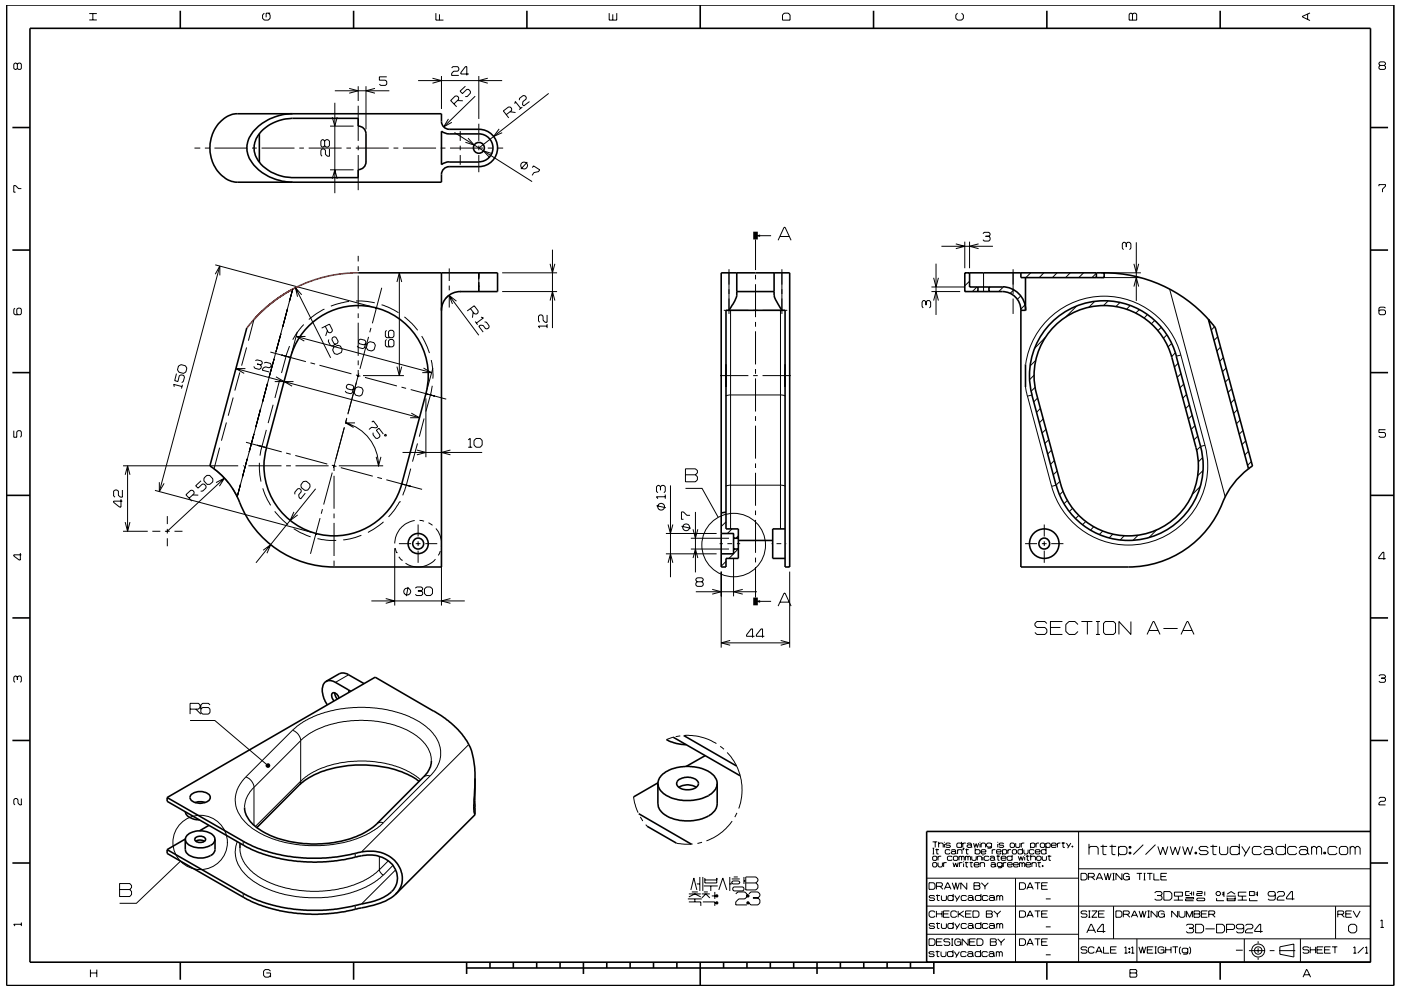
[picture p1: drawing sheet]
<svg xmlns="http://www.w3.org/2000/svg" width="297mm" height="210mm" viewBox="0 0 297 210" stroke-linecap="round" stroke-linejoin="round" font-family="sans-serif">
<g fill="none" stroke="#000" stroke-width=".21">
<path d="M3.7 13.6l-.3-.2h-.2l-.3 .2v.9l.3 .2 .5-.2M3.7 13.6l.2-.2h.4l.2 .2v.9l-.2 .2h-.4l-.2-.2M3.7 13.6v.9M18.9 4.2h1.6M18.9 2.9h1.6M19.7 2.9v1.3M56 2.8l-.3 .4v.7l.3 .4h.9l.4-.4v-.7l-.4-.4M57.3 2.8h-.9v.9M71 19.3h11.5M74 18.8l1.9 .5-1.9 .5M75.9 18.3v3.1M77.6 18.3v9.1"/>
<path d="M79.5 18.8l-1.9 .5 1.9 .5M82 16.3h-1.6v.7h1.3l.3 .3v.6l-.3 .2h-1l-.3-.2M88.6 17.1h17.9M91.7 16.6l1.9 .5-1.9 .5M92.4 2.8v1.5h1.6M93.2 3v1.3M93.6 16.1v7M95.8 14.4l.2-.3h1l.3 .3v.4l-.3 .3h-.8l-.4 .5v.4h1.5M98.7 18.3l-1.2 1 .5 .5 1-.8h.4l.3 .4v.4l-.6 .7h-.5M99.4 15.7h-1.7v-.3l1-1.3h.3v1.9M101.5 16.1v9.1M103.4 16.6l-1.9 .5 1.9 .5"/>
<path d="M116.3 19.8l-14.8 11.6M129.2 2.8v1.5h1.6v-1.5M129.9 3v1.3M166.3 2.8h.8l.4 .4v1.1h-1.6v-1.1zM203 2.8l-.4 .4v.7l.4 .4h.9l.4-.4v-.7l-.4-.4M239.6 2.8h.3l.2 .2 .3-.2h.3l.3 .2v1.3h-1.6v-1.3zM240.1 3v1.3M277.2 3v1.1M277.7 2.7l-1.6 .8v.1l1.6 .8M292.6 13.9l-.2-.3v-.2l.2-.3h.9l.2 .3v.2l-.2 .3M292.6 13.9l-.2 .2v.4l.2 .2h.9l.2-.2v-.4l-.2-.2M292.6 13.9h.9"/>
<path d="M41.2 31.4h1.3M43.4 31.4h1.1M45.5 31.4h7M53.4 31.4h1M55.5 31.4h6.9M63.5 31.4h.9M65.4 31.4h7M68.8 29.9l-.2-.3h-.3l-.3 .3v1l.3 .3h.3l.2-.3M68.8 29.9l.3-.3h.5l.2 .3v1l-.2 .3h-.5l-.3-.3M68.8 29.9v1M69.8 31.6v1.5h-.4l-.4-.4v-.8l-.3-.3h-.4l-.3 .3v.9l.3 .3M70 36h5"/>
<path d="M70 26.8h5M70.4 24.8l.6 1.9 .5-1.9M70.4 37.9l.6-1.9 .5 1.9M71 21.8v19.2M73.4 31.4h1M75.4 31.4h7M75.9 22.4v7.5M75.9 30.9v1M75.9 32.9v7.4M83.4 31.4h1.1M85.4 31.4h7.1M93.4 31.4h1"/>
<path d="M95.1 25.2l-1 1.7 1.7-1M95.4 31.4h7M96.2 22.1l1-1v-.4l-.3-.3h-.4l-1 .9 1.3 1.3M96.4 28.1l16.4 10.4M96.9 21.3l1.2 .1M97.6 27.8v2.1M97.6 30.9v1M97.6 32.9v2.1M99.2 29.3l1.3 1.5-1.8-.6M100.8 20.4l-6.7 6.5M101.5 26.2v3.7M101.5 30.9v1"/>
<path d="M101.5 32.9v3.6M103.4 31.4h1M104.4 32.6l-1.9-.6 1.3 1.4M105.5 31.4h1.2M105.8 27.3l-1.1 1.6 1.8-.8M107.3 24.3l1.2-.9v-.3l-.3-.4h-.4l-1.1 .8 1.2 1.5M108.1 23.7l1.2 .2M109.1 22l.2-.5 1.1 1.5M110.1 21.2v-.3l.8-.6h.4l.3 .4-.1 .3-.6 .5-.1 .7 .2 .3 1.3-1M110.7 22.7l-.6 .5M111.8 34.4l-1.4 1.4M112.9 35.6l.2-.4 1.3 .8-.2 .4-1 .2-.4 .6"/>
<path d="M292.4 39.5v-.3h1.3v.3l-.6 .6v.7M4.5 40h-.6l-.6-.6h-.4v1.4h.4M45.6 58.2l1-1.8v2M45.6 56.2l33.2 8.9M46.6 56.4l-12.8 47.9M75.9 54.3v1.2M75.9 56.5v1M75.9 58.5v6.9M84.2 59.8l.5-1.9 .5 1.9M84.7 57.9v21.8M95.2 56.9v2.7M101.5 57.9v4"/>
<path d="M106.5 57.9h11.6M116.6 56l.5 1.9 .5-1.9M117.1 53v16.6M154.6 57.1v9.5M160.2 50.8v6.5M160.2 58.3v1M160.2 50h3.3M165 51l1.2-2.8h.3l1.2 2.8M165.4 50.2h1.9M165.8 57.1v9.5M198 58.9l.5 2 .5-2M198.5 55.9v10.9"/>
<path d="M199.6 52.2h10.9M202.6 51.7l2 .5-2 .5M204.6 51.3v5.6M205.6 51.3v5.6M205.6 59.6l-1 1M207.5 51.7l-1.9 .5 1.9 .5M208.4 49.6l.3-.3h1l.2 .3-.2 .5M208.5 57.9v4M209 50.1h.7M209.7 50.1l.2 .3v.4l-.2 .3h-1l-.3-.3M214.8 57.1v5.2M218.5 57.9l-1 1"/>
<path d="M221.3 57.9l-1 1M224.1 57.9l-1 1M226.9 57.9l-1 1M229.7 57.9l-1 1M232.5 57.9l-1 1M233.4 57.9h8.5M233.4 58.9h8.5M238.8 51.7l.3-.3h.4l.3 .3v1l-.3 .3M238.8 51.7l-.3-.3h-.3l-.2 .3v1l.2 .3M238.8 51.7v.7M240.4 56l.5 1.9 .5-1.9M240.9 51.4v12.4"/>
<path d="M3.2 65.4l-.3 .2v.9l.3 .3h1.1l.2-.3v-.9l-.2-.2h-.5l-.2 .2v.9l.2 .3M37.4 79.2l-.4 1.5 .7 .2 .3-1.2 .4-.2 .5 .1 .2 .4-.2 .9-.4 .2M37.8 77.6l.6-.3 .9 .3 .3 .5-.2 .8-.5 .3-1-.3-.3-.5zM50 78.2l38.9 10.4M50.8 79l-1 3.8M52 78.2h-2l1.8 1M52.3 73.7l-1.1 3.8M53.8 67.7l-1.1 4.6M54.1 76.5l.4-.2 1 .3 .1 .6-.4 .2M54.5 77.2l.7 .2M55.2 77.4l.2 .3-.1 .4-.4 .3-.9-.3-.2-.4M56 77l.4-.2 .9 .3 .2 .3-.1 .4-.3 .2-.8-.2-.6 .3-.1 .4 1.5 .4"/>
<path d="M57.3 74.7l7.6 2M58.1 76.1l-1 3.9M58.5 79.9l1.7 1h-1.9M59.6 70.8l-1.1 3.8M60 75.4l-.3-.1 1.9 .5M60.3 75.5l.4 .1M60.7 75.6l-1 3.5M61 65.5l-1.1 3.8M61.3 64l.8-2.7-11.8 44.1-1-1.8M61.4 73.4l-.7 2.2M62.7 61l7.4 14.9M62.8 71.4l28.7 7.6"/>
<path d="M63 70.4l-1.2 4.5M64 62.5l-1.3-1.5 .4 1.9M64.4 68.8l-1.3 1.6-1 1.6M64.8 71.4h-2l1.7 .9M65.8 77l1 .2M67.7 77.5l6.8 1.8M68.8 65.6l-1.7 .9-1.6 1.3M69 69.2l.6 1.3 .4 .1 .4-.2 .1-.4-.6-1.3-1.7 .9M69.4 70.1l-.4 1.1M69.7 72l-.1 .4 .5 .9 .3 .1 1.1-.6 .2-.4-.5-.9-.3-.1-.4 .2-.1 .4 .4 .9 .4 .1M70.7 73.7l.9-.5 .6 .2 .4 .8-.2 .6-.9 .4-.6-.2-.4-.8zM74 64l-1.7 .3-2.2 .6"/>
<path d="M75.5 63.8l2.2 .1 1.8 .3M75.5 79.5l.9 .3M75.9 66.5v1M75.9 68.4v7.1M75.9 76.4v1.1M75.9 78.5v1.2M76.1 79.2l-.3 1M77 79.7h8.6M77.5 72.9l-.4 .2-.9-.2-.2-.3 .1-.5 .3-.2 1 .3 .2 .4-.3 1.2-.4 .1-1-.2-.2-.3M77.9 72.8l.5-.3 .9 .2 .3 .5-.3 1-.5 .3-.8-.3-.3-.5zM78.1 71.5l-1.8 6.7M78.7 69.6l-.3 .9"/>
<path d="M80.9 64.6l1.9 .8 1.7 .9M80.9 61l-2 7.6M82 72l-.3 .3v1l.3 .3h1.2l.3-.3v-1l-.3-.3h-.5l-.3 .3v1l.3 .3M82 70.1l-.3 .3v.9l.3 .3h1.2l.3-.3v-.9l-.3-.3h-.5l-.3 .3v.9l.3 .3M84.2 77.8l.5 1.9 .5-1.9M85.7 67.2l1.7 1.5 1.2 1.4M89.4 71.3l1.2 2.2 .5 1.4M89.8 78.1l1.7 .9h-2M91.4 76.4l.3 1.7M91.7 78.1l.1 2.2M91.8 78.1l-1.3 4.4M94.5 63.3l.7-.7 6.3 8.5"/>
<path d="M95.2 60.6v1M95.2 62.6v2.6M96.8 63.9l-1.6-1.3 .7 1.9M99.7 65.4l.9 1.1 .4 .1 .3-.2 .1-.4-.9-1.1-1.4 1.1M100.3 66.2l-.1 1.2M100.8 68.2l.5 .7M102 67.3l.5 .1-1.5 1.1M102.7 68.3h.4l.6 .8v.4l-.4 .3-.3-.1-.6-.7h-.5l-.4 .2 .9 1.2M106.5 61.8h11.6M116 69.2h-1.8l.2 .4M116 66.8v1.6h-.4l-.5-.5v-.8l-.2-.3h-.5l-.2 .3v1l.2 .3M116 68.7v.9"/>
<path d="M116.6 63.8l.5-2 .5 2M152.7 79.7h6M153.5 65.8h5.2M154.9 65.8v46.4M159.7 79.7h1M159.7 65.8h1M160.2 60.3v7M160.2 68.3v1M160.2 70.3v7M160.2 78.3v1M161.7 65.8h5.2M161.7 79.7h6"/>
<path d="M165.5 65.8v46.4M196.3 64l-.3-.2h-.3l-.2 .2v1l.2 .3M196.3 64l.3-.2h.5l.2 .2v1l-.2 .3M196.3 64v.7M197.5 61.8h6.1M197.5 60.9h7.1M197.9 63.8l.6-2 .5 2M207.1 60.9l-.9 .9M209.9 60.9l-.2 .2M212.7 60.9l-1 .9M214.8 63.3v3.3M214.9 61.5l-.7 .7"/>
<path d="M216.4 62.8l-.7 .7M217.3 64.7l-.9 .9M219.2 79.6l-.9 1M219.6 76.4l-1.2 1.2M221.7 71.5l-2.3 2.4M228.3 64.9l-2.3 2.3M232.1 64l-1.3 1.2M234.9 63.8l-.9 1M237.4 64.2l-.8 .8M239.6 64.8l-.8 .8M240.4 60.8l.5-1.9 .5 1.9M241.6 65.7l-.8 .7"/>
<path d="M243.2 66.8l-.6 .7M244.8 68l-.7 .7M246.2 69.4l-.7 .7M247.4 71l-.7 .8M248 61.3l11.8 44.1M248.4 72.9l-.8 .7M249.2 74.8l-.8 .8M249.8 77l-.8 .8M250.4 75.3l-1 .3M250.4 75.3a16.8 16.8 0 0 0-17.3-12.5 16.8 16.8 0 0 0-15.6 14.4M250.4 75.3l5.1 19.1M250.4 79.2l-.8 .8"/>
<path d="M256.2 67.8h.1M257.5 69.3l-.7 .7M258.2 71.4l-.8 .8M258.8 73.6l-.8 .9M259.4 75.9l-.8 .8M260 78.1l-.8 .8M293.7 65.4l-.2-.3h-.9l-.2 .3v1.1l.2 .3h.9l.2-.3v-.5l-.2-.3h-.9l-.2 .3M2.9 91.3v1.4h.7v-1.1l.2-.3h.5l.2 .3v.9l-.2 .2M26.1 98.8h24.4M27 98.8v13.9M38.6 82l-1.8-.5 .2 .5M38.7 81.6l-.2 .8"/>
<path d="M45.6 99.6l2 1.9M46.6 95l-1.1 4.5M48 89.6l-1.1 3.9M49.4 84.3l-1 3.9M51.5 98.8h.2M52.2 93.8l7.5 2M52.4 97.3l-1 3.9M52.7 98.8h7M53.8 92l-1 3.9M54.9 94.5l-.3-.1 1.9 .6M55 98.2l.1 2.5 .2 1.4M55.2 94.6l.3 .1"/>
<path d="M55.2 86.7l-1 3.9M55.5 94.7l-.4 1.9M56.5 91.2l-1 3.5M56.7 81.4l-1 3.9M57.9 85.8l-1 3.9M59.3 80.6l-1 3.8M60.7 96.1l.9 .2M60.7 98.8h1M62.2 80.9h-2l1.7 1M62.6 96.6l6.8 1.8M62.6 98.8h7.1M70.4 98.7l.9 .2"/>
<path d="M70.7 98.8h.1v1.1M71.8 98.8h9.4M72.3 99.2l6.7 1.8M73 90.6l-2.3 8.7M73.3 89.7a9.4 9.4 0 0 1 7 9.2v-.1M73.5 88.9l-.3 .9M73.5 88.6l-.2 1M74.9 82.5l-.3 .2-1-.2-.2-.4 .1-.4 .4-.2 .9 .2 .2 .4-.3 1.2-.4 .2-.9-.2-.2-.4M75.3 89.7h-2l1.7 1M75.3 82.3l.6-.3 .8 .3 .3 .5-.3 .9-.5 .3-.8-.2-.3-.5zM75.8 80.1l-2.1 7.8M77.4 80l6.8 1.9"/>
<path d="M78.8 89.5l.4-.2 .9 1.2-.3 .3-1-.2-.6 .5M79.1 91.8v.4l.6 .8h.4l.4-.3 .1-.4-.8-1 .5-.5 1 1.3M79.8 96.9l.5 1.9 .5-1.9M81.6 92.2h.2l.1 .2-.3 .1zM85.1 82.1l1 .3M85.3 96h16.9M87.1 82.6l7.5 2.1M87.1 99.4l-1 3.5M87.2 87.6l1.7 1h-1.9M88.4 95.5l1.9 .5-1.9 .5M88.5 94.1l-1 3.8M89.9 88.8l-1 3.8"/>
<path d="M90.3 84.5v12.5M90.3 83.5l1.9 .5-.3-.1M91.3 83.8l.3 .1M91.3 83.8l-1 3.5M91.6 81.8l-.3 2M95.5 95.5l-1.9 .5 1.9 .5M99.3 93.3l.4-.3v1.9M99.3 94.9h.8M100.5 93.4l.5-.4h.8l.4 .4v1l-.4 .5h-.8l-.5-.5zM145.3 99.4h2.1l.5 .4v.5l-.5 .4 .5 .4v.7l-.5 .4h-2.1zM160.2 80.3v7M160.2 88.3v1"/>
<path d="M160.2 90.3v7M160.2 98.3v1M165.5 83.8l1 .2M165.5 83.8h-10.9l-.7 .2M217.4 82.1l.4 1.9M217.8 84l5.2 19.2M218.8 83.8l-1 .2M219.4 82.2l-.8 .8M220 84.4l-.8 .8M220.6 86.6l-.8 .9M221.2 88.9l-.8 .8M221.8 91.1l-.9 .8"/>
<path d="M222.4 93.3l-.9 .8M223 95.5l-.8 .8M223.6 97.7l-.9 .8M224.2 99.9l-.9 .8M251 81.4l-.8 .9M251.6 83.6l-.8 .9M252.2 85.9l-.9 .8M252.8 88.1l-.9 .8M253.3 90.3l-.7 .8M254 92.5l-.8 .8M254.5 94.7l-.8 .8M255 97.1l-1 .9"/>
<path d="M255.1 99.8l-1.2 1.1M255.5 94.4a16.8 16.8 0 0 1-11.9 20.6 16.8 16.8 0 0 1-20.6-11.8M255.5 94.4l-1 .3M260.6 80.3l-.8 .8M261.2 82.5l-.9 .8M261.7 84.7l-.8 .8M262.3 86.9l-.8 .8M262.9 89.1l-.8 .8M263.5 91.3l-.8 .8M264.1 93.5l-.8 .8M264.7 95.7l-.8 .8M265.3 97.9l-.8 .8"/>
<path d="M293.7 91.1h-1.3v.6h1.1l.2 .3v.5l-.2 .2h-.9l-.2-.2M4.3 117.3v1.5h-.2l-1.2-.9v-.2h1.6M25.7 105.9v1.7h-.3l-1.3-1.1v-.2h1.8M25.9 103.9v1.5h-.4l-.4-.3v-.9l-.3-.3h-.4l-.3 .3v1l.3 .2M26.1 112.7h5.2M26.5 110.7l.5 2 .6-2M26.5 100.7l.6-1.9 .5 1.9M32.3 112.7h1.7M32.9 104l33.1 8.9M33.8 102.3v2l1-1.8M35 112.7h1M35.5 109.5v1.7"/>
<path d="M35.5 112.2v.9M35.5 114.2v1.7M37 112.7h1.7M40.1 105.7l1-1v-.4l-.2-.3h-.4l-1.1 .9 1.3 1.4M40.8 105h1.2M42.6 102l-1.1 1 .5 .5 .9-.8h.4l.4 .4v.4l-.7 .7h-.5M43.3 101.4l.6-.6h.5l.7 .8v.6l-.6 .5h-.6l-.7-.7zM45.8 102.4l1.8-1-1.1 1.7M47.6 101.4l-12.1 11.3M47.6 101.5l.8 .9M55.7 103.6l.9 2.3 .8 1.3M55.8 116.7l1.6-1.2-.8 1.8"/>
<path d="M58.2 108.5l1 1.1 1.8 1.7M62.3 112.1l1.5 .9 2.1 .9M62.3 108.6l-.8 1.8 1.6-1.2M64.3 102.1h.6l.8 .6v.6l-.5 .7h-.6l-.7-.6-.1-.6zM64.7 104.6l-.9 1.2-.4-.3-.1-.6 .6-.6-.1-.4-.3-.3-.4 .1-.6 .7v.5M66.9 103.7l-12.6 15.7M67.3 114.3l2 .3h2M67.9 109.9l-2.1 7.6M68.4 108l-.3 1M70.4 100.2l-1.8 6.8M70.8 100.9v7M70.8 108.9v1"/>
<path d="M70.8 110.9v7M70.8 118.9v1.1M76.6 113.5l-2.4 .8-1.4 .2M80 101.3l1 .2M81.3 110.7l-1.6 1.2-1.7 1M81.9 101.8l7.6 2M83.7 116.3v12.1M83.8 116.2l.3 1M84.1 117.2h.1M84.5 118.1l.7 .7M84.6 115.3h2.6M84.7 106.4h.1"/>
<path d="M84.7 106.4l-1.2 1.9-1.1 1.3M85.2 102.7l.6 .1M85.2 118.8h.1M86.1 102.9l.3 .1M86.1 102.9l-.7 2.2M86.8 103.1l.3 .1M87.9 110.4h-.2a5 5 0 0 0-3.6 2.9l-.4 2M88.1 115.3h1.1M88.6 111.3v2.5M88.6 114.8v1M88.6 116.8v2.6M88.9 110.4l1 .1"/>
<path d="M90.2 115.3h2.5M90.5 116.3h.1M90.8 110.9l.9 .5M92.3 118.6l-.7 .7-.9 .5a4.7 4.7 0 0 1-2.4 .5l-1.2-.3-1.1-.5M92.4 112.1l.6 .8a5.3 5.3 0 0 1 .6 2.8v.2M93.3 116.9l-.4 .9M93.6 116.3v12.1M139.2 107.3l2 .4M140 103.2l.3-.2h.5l.3 .2v1l-.3 .3M140 103.2l-.3-.2h-.2l-.3 .2v1l.3 .3M140 103.2v.8M141.1 105.4h-1.9l.3 .4"/>
<path d="M141.1 104.9v.9M141.2 117.5h10.7M141.2 113.2h10.7M141.6 111.2l.6 1.9 .5-1.9M141.6 119.4l.6-1.9 .5 1.9M142.2 103v19.4M144.5 111.6l2 .4M145.3 100.7h2.1M145.3 103.6h3.5l3.5 6.1M146.3 109.3h-.7l-.7-.7h-.4v1.5h.4M146.5 116.5h8.1M146.5 114.2h8.1"/>
<path d="M146.9 112.3l.5 1.9 .6-1.9M146.9 118.4l.5-1.9 .6 1.9M147.4 108.6v12.8M152.6 115.3h.6M153 108.8l-.1 .1M153.9 119.1l-1 1M153.9 103.2l1-.3h10.9l.7 .3M153.9 110.7l-1 1M154.2 115.3h1M155.2 112.2l-1 1M155.5 117.5l-.9 .9M155.5 118.4v8.1"/>
<path d="M156.2 115.3h.7M156.5 116.5l-1 .9M156.5 113.6l-.5 .6M160.2 100.3v7M160.2 108.3v1M160.2 110.3v7M160.2 118.3v1M163.5 115.3h.1M164.6 115.3h1M166.6 115.3h.1M217.3 115.3h2.6M220.9 115.3h1"/>
<path d="M221.4 111.3v2.5M221.4 114.8v1M221.4 116.8v2.6M222.9 115.3h2.6M224.7 102.1l-.8 .8-.9 .3M225.4 104.2l-.8 .8M226.3 106.1l-.7 .7M227.4 107.8l-.7 .7M228.7 109.3l-.7 .7M230.2 110.6l-.7 .7M231.9 111.7l-.7 .8M233.8 112.6l-.8 .8"/>
<path d="M236 113.3l-.9 .8M238.4 113.6l-.9 1M241.3 113.5l-1.1 1.1M245.2 112.4l-1.6 1.6M254.5 103.2l-1.7 1.7M293.8 118.5h-1.5v-.3l.9-1.1h.2v1.6M78.7 127.5h19.8M81.8 127l1.9 .5-1.9 .5M86.5 124.5l-.4 1.9M88.1 124.7l.2-.2h1l.3 .2v.3l-.3 .3M88.6 125.3h.7M89.3 125.3l.3 .3v.5l-.3 .2h-1l-.2-.2"/>
<path d="M90 124.9l.4-.4h.9l.4 .4v1l-.4 .4h-.9l-.4-.4zM95.5 127l-1.9 .5 1.9 .5M147.5 125.5h13M147.8 123.4l-.3-.3v-.3l.3-.2h1l.3 .2v.3l-.3 .3M147.8 123.4l-.3 .3v.4l.3 .3h1l.3-.3v-.4l-.3-.3M147.8 123.4h1M151 125l1.9 .5-1.9 .5M152.9 121.2v16.2M152.9 136.4h14.5M154.8 135.8l-1.9 .5 1.9 .6M157.5 125l-2 .5 2 .5M160 135h-1.7v-.3l1-1.3h.3v1.9"/>
<path d="M160.2 120.3v6.4M160.2 127.5h3.3M162 135h-1.6v-.3l1-1.3h.3v1.9M165 128.6l1.2-2.8h.3l1.2 2.8M165.4 127.7h1.9M165.5 135.8l1.9 .6-1.9 .5M167.4 121.2v16.2M222 132.2l-.5-.4h-1.7l-.4 .4v.5l.4 .4h1.7l.5 .4v.6l-.5 .5h-1.7l-.4-.5M222.7 133.1h2.1M225.3 131.8h-2.6v2.8h2.6M228.6 132.5l-.7-.7h-1.2l-.7 .7v1.4l.7 .7h1.2l.7-.7M229.3 131.8h2.3"/>
<path d="M230.5 131.8v2.8M232.4 131.8h.8M232.4 134.6h.8M232.8 131.8v2.8M234.4 131.8h1.7l.4 .4v1.9l-.4 .5h-1.7l-.4-.5v-1.9zM239.8 131.8v2.8l-2.6-2.8v2.8M243.2 134.6l1.3-2.8h.2l1.3 2.8M243.6 133.7h1.9M246.7 133.3h3M250.4 134.6l1.3-2.8h.2l1.3 2.8M250.8 133.7h1.9M3.7 143.6l-.3-.2h-.2l-.3 .2v.9l.3 .2"/>
<path d="M3.7 143.6l.2-.2h.4l.2 .2v.9l-.2 .2M3.7 143.6v.6M40.3 150.4h1.8l.3-.3v-.6l-.3-.3h-1.8v2.3M40.3 152.8h5.3l11.2 9.6M41.5 150.4l1.1 1.1M44.5 149.5l-.3-.3h-1.2l-.4 .3v1.6l.4 .4h1.2l.3-.4v-.7l-.3-.3h-1.2l-.4 .3M62 154.9l-9.9 9.9M62 154.9a2.52 2.52 0 0 1 1.8 2.2M62 154.9l2.3-1.8 2.1-1.1 2.5-.9 3.5-.8 3.5-.3 2.5 .1 3.6 .4 3.2 .9 2.6 1.1 2.4 1.5 1.5 1.4 1.3 2.1 .4 1.7-.1 1.9-.6 1.5-1.5 2M63.8 157.1l-10 9.9M63.8 157.1v8.6M63.8 157.1l2.1-1.7 1.5-.8 2.3-.8 2.3-.6 2.5-.3h4.2l4.1 .6 3.5 1.3 1.6 1 1.2 .9 1 1 .7 1.3a4.6 4.6 0 0 1 .7 2.4"/>
<path d="M73.9 146.3v.6M73.9 143.1l-2.8 1.6M99.4 157.9l-22.8 22.8M142.9 156.3l-1.6 .6M144.2 156.1l-.9 .1M145.2 156h.1M145.2 156a11.5 11.5 0 0 1 6.7 1.7M152.7 158.3l.8 .6M154.2 159.6a11.6 11.6 0 0 1 3.1 7v.7a11.7 11.7 0 0 1-.7 4.2M292.4 143.4l.2-.3h.9l.2 .3v.2l-.2 .2M292.9 143.8h.6M293.5 143.8l.2 .3v.4l-.2 .2h-.9l-.2-.2"/>
<path d="M4.5 169.4v1.3h-.3l-.4-.4v-.7l-.2-.2h-.4l-.3 .2v.9l.3 .2M50.3 178.5l-.4 2 .1 1.6 .5 1.3 1.3 1.8 1.5 1.4 1.8 1.2 2.8 1.2 2.5 .7 2.6 .5 2.4 .2 4-.1 3.6-.6 2.5-.7 2.2-.9 2.3-1.4 1.3-1.1M50.9 179.9l.2 1.4 .5 1.3 .9 1.3 1.3 1.3 1.6 1.1 2 1 2.6 .9 2.4 .5 2.7 .3 2.5 .1 3.2-.3 2.1-.5 2-.6 2.2-.9 1.9-1.1 1.4-1.2M51.6 178.4v.8M52.1 164.8l-1.6 2.1-.5 1.6-.1 1.8 .6 2 1 1.5 2 1.9 2.4 1.4 2.6 1.1 2.1 .5 4.1 .6 3.2 .1 2.5-.3 3.8-.7 3.1-1.2 2.7-1.5 1.3-1.2M52.1 164.8a2.53 2.53 0 0 1 1.7 2.2M53.8 167l-.8 .9-.7 1.2-.3 1-.1 1.2M53.8 167v8M63.8 165.7l-.4 .8M63.8 165.7l-9.7 9.6M81.3 174.5a1.46 1.46 0 0 0-1.4 .2M89.2 165.4l-2.4-1.7-3.7-1.4-3.8-.8-3.4-.1-3.3 .3-3.2 .8-3.4 1.5-2.2 1.7"/>
<path d="M91.2 164.6l-9.9 9.9M91.2 164.6a1.6 1.6 0 0 0-1.4 .2M134.3 169l.2 1.3 .8 2.1M135.8 173.3l.5 .8M136.9 174.9l.3 .4M143.4 178.8l1.7 .3 1.8-.1M148.8 178.6l-.9 .3M155.2 174.2a11.8 11.8 0 0 1-5.4 4.1M156.3 172.4l-.5 .9M197.7 178.6h1M197.7 179.9h.4M197.9 179.9v1.2"/>
<path d="M198.3 178.6v1.1M198.6 180v1.1h.4M199 179l.2-.2h.6l.2 .2v.7M199 178.6v1.1M200.2 178.6v.1M200.2 179v.7M201.5 179l-.2-.2h-.6l-.2 .3 .2 .2h.6l.2 .3-.2 .1h-.6l-.2-.1M203.9 179l-.2-.2h-.7l-.1 .2v.6l.1 .1h.7l.2-.1M203.9 178.6v1.1M204.1 178.8v.9M204.2 179.9h.2l-.2 .4zM204.3 179.9l-.1 .4"/>
<path d="M204.8 178.8h-.5l-.2 .2M204.9 180v1.1h.4M205 179l.2-.2h.6l.2 .2v.6M206 179.4l-.2-.2h-.6l-.2 .2 .2 .3h.6l.2-.1M206 179.6l.1 .1M206.4 178.8l.3 .9 .3-.8 .2 .8 .3-.9M206.8 179.9v1.2M207.8 178.6v.1M207.8 179v.7M208 179l.2-.2h.5l.3 .2v.7M208 178.8v.9M210.2 179l-.2-.2h-.6l-.2 .2v.4l.2 .3h.6l.2-.3"/>
<path d="M210.2 178.8v.9l-.2 .2h-.6M211.5 178.6v.1M211.5 179v.7M212.8 179l-.2-.2h-.6l-.2 .3 .2 .2h.6l.2 .3-.2 .1h-.6l-.2-.1M214.3 178.8h.6l.2 .2v.6l-.2 .1h-.6l-.1-.1v-.6zM215.3 178.8v.8l.2 .1h.6l.1-.1v-.8M216.5 178.8v.9M216.8 179.9v1.2M217.2 178.8h-.5l-.2 .2M218.5 179l.2-.2h.5l.2 .2v.6l-.2 .1h-.5l-.2-.1M218.5 178.8v1.1M219.7 178.8v.9"/>
<path d="M220.3 178.8h-.5l-.1 .2M220.6 179l.2-.2h.5l.2 .2v.6l-.2 .1h-.5l-.2-.1zM221.7 179l.3-.2h.5l.2 .2v.6l-.2 .1h-.5l-.3-.1M221.7 178.8v1.1M221.8 179.9v1.2M222.9 179.3h1l-.1-.5h-.7l-.2 .2v.6l.2 .1h.7l.1-.1M224.2 178.8v.9M224.8 178.8h-.4l-.2 .2M225.1 178.8h.7M225.4 178.6v1.1h.4M226.1 178.8l.5 .8M227 178.8l-.6 1.1"/>
<path d="M227.3 179.4h.2v.3h-.2zM227.4 179.4v.3M228.7 176.4v27.7M230.9 179.9l.3-.4h1.3l.3 .4v1.4M230.9 179v2.3M233.3 179.5h1.4M233.8 179.2v1.9l.2 .2h.6M235.2 179.5h1.4M235.8 179.2v1.9l.2 .2h.5M237.1 179.9l.4-.4h1l.4 .4v1l-.4 .4h-1l-.4-.4M237.1 179.5v2.1M239.4 179.5h.4v.4h-.4z"/>
<path d="M239.6 179.5v.4M242.4 179.2l-2.1 2.1M245 179.2l-2.1 2.1M245.5 179.5l.5 1.8 .5-1.6 .6 1.6 .5-1.8M248.1 179.5l.5 1.8 .6-1.6 .5 1.6 .5-1.8M250.7 179.5l.5 1.8 .6-1.6 .5 1.6 .6-1.8M256.2 179.9l-.4-.4h-1.2l-.4 .4 .4 .5h1.2l.4 .5-.4 .4h-1.2l-.4-.4M256.6 179.5h1.5M257.2 179.2v1.9l.1 .2h.6M258.6 179.5v1.4l.3 .4h1.1l.3-.4v-1.4M262.8 179.9l-.4-.4h-1.2l-.4 .4v1l.4 .4h1.2l.4-.4M262.8 179v2.3"/>
<path d="M263.3 179.5l.9 1.4M265 179.5l-1.2 2.1M267.5 179.9l-.4-.4h-1.2l-.4 .4v1l.4 .4h1.2l.4-.4M268 179.9l.3-.4h1.1l.3 .4v1M272.5 179.9l-.3-.4h-1.3l-.3 .4v1l.3 .4h1.3l.3-.4M272.5 179v2.3M274.9 179.9l-.3-.4h-1.2l-.4 .4v1l.4 .4h1.2l.3-.4M275.5 179.9l.3-.4h1.1l.3 .4v1M278.1 179.9l.3-.4h.4l.3 .4M278.1 179.5v1.8M279.1 179.9l.4-.4h.3l.4 .4v1.4M279.1 179.9v1.4"/>
<path d="M283.5 179.9l-.4-.4h-1.2l-.3 .4v1l.3 .4h1.2l.4-.4M284 179.9l.3-.4h1.1l.3 .4v1l-.3 .4h-1.1l-.3-.4zM286.3 179.9l.3-.4h.3l.4 .4M286.3 179.5v1.8M287.3 179.9l.4-.4h.3l.4 .4v1.4M287.3 179.9v1.4M292.4 169.4l.2-.3h.9l.2 .3v.3l-.2 .3h-.8l-.3 .3v.4h1.3M4.5 195.7v.7M4.5 196h-1.6l.3 .4M25.4 187.4h2.1l.4 .4v.4l-.4 .5 .4 .4v.6l-.4 .5h-2.1zM25.4 188.7h2.1M38.3 182.7l-9.4 8.9h-3.5"/>
<path d="M51.6 189.5v.8M75.3 181v.8M75.3 192.1v.8M80.4 184.5l.5 .8 .4 .3M80.4 181.6v2.9M82.3 182.6l-1.9 1.9M83.3 183.6l-2 2M83.9 184.5l-7.3 7.3M145.8 190.7h3M146.1 191.3h2.5v.8M146.1 189.6h2.5M146.1 190.2l1.2-.6 1.3 .6"/>
<path d="M146.5 188.8l.6-2.6 .6 2.6M146.7 189.2h1.3M147.3 190.7v.6M147.7 187.5h.7M148.4 186v3M148.8 189.6h1.7M148.8 190.5l.8-.9 .9 .9M149 186v3M149 191.3h2.6v.8M149.2 189.2h.9M149.2 187.9h3M149.4 186.6h2.6"/>
<path d="M149.4 186.2v1.1h2.6v-1.1M150.7 187.9v1.1M150.9 190h.7M151.6 189.2v1.5M151.8 191.3h.4v.4h-.4zM151.8 189.8h.4v.4h-.4zM152 189.8v.4M152 191.3v.4M152.4 188.8l.8-2.6 .9 2.6M154.7 187.5h.4M154.7 186v3M155.1 187.1l.3-.2h1.2l.2 .4-.2 .2h-1.2z"/>
<path d="M155.1 186.4h1.7M155.4 188.3l.2-.2h1.9l.2 .2v.5l-.2 .2h-1.9l-.2-.2zM155.6 186h.8M156 189.6l.4-.4h1.5l.5 .4v.6M157.7 186v1.5M157.7 186.9h.4M158.1 186h2.2l.4 .4v.5l-.4 .4 .4 .4v.6l-.4 .5h-2.2zM158.1 187.3h2.2M158.4 190.2l-.5 .5h-1.3l-.6 .6v.6h2.4M158.4 191.3h.4v.4h-.4zM158.4 189.8h.4v.4h-.4M158.6 189.8v.4"/>
<path d="M158.6 191.3v.4M158.8 189.6l.4-.4h1.5l.4 .4v.4l-.4 .5M159.6 190.5h1.1M160.7 190.5l.4 .4v.6l-.4 .4h-1.5l-.4-.4M196.5 198.2h32.2M196.5 192.2h94.1M196.6 186.3h32.1M197 199.1h.9l.3 .4v.7l-.3 .3h-.9zM197 187.2h.9l.3 .4v.7l-.3 .3h-.9zM197.7 181.1h.4M197.7 181.8l.2-.2h.6l.1 .2v.5l-.1 .2h-.6l-.2-.2zM197.7 183.1l.2-.1h.6l.1 .1v.6l-.1 .2h-.6l-.2-.2z"/>
<path d="M198.2 190.2l-.2-.3h-.8l-.2 .3 .2 .3h.8l.2 .3-.2 .2h-.8l-.2-.2M198.2 196.1l-.2-.2h-.8l-.2 .2 .2 .3h.8l.2 .2-.2 .3h-.8l-.2-.2M198.2 193.5l-.2-.3h-.7l-.3 .3v.8l.3 .3h.7l.2-.3M198.3 180.2h.8M198.5 189.9h.8M198.5 195.9h.8M198.5 188h1.1l.2-.2v-.4l-.2-.2h-1.1v1.4M198.5 199.8h1.1M198.5 193.2v1.4M198.5 193.8h1.2M198.7 189.7v1.2l.5 .1M198.7 195.7v1.1l.5 .1"/>
<path d="M198.9 183v.7l.2 .2h.5l.2-.2v-.7M198.9 181.6v.9M199.3 188l.6 .6M199.6 181.6h-.5l-.2 .2M199.6 189.9v.9l.2 .2h.6l.3-.2v-.9M199.6 195.9v.8l.2 .2h.6l.3-.2v-.8M199.7 193.2v1.4M199.8 199.1h-1.3v1.4h1.3M200 193.8h1.1M200.1 183v.9M200.2 188.6l.7-1.4h.1l.6 1.4M200.4 188.2h1"/>
<path d="M200.7 183h-.5l-.1 .1M201.3 193.2h-1.3v1.4h1.3M201.4 199.3l-.2-.2h-.9l-.2 .5 .2 .2h.9l.2 .2v.3l-.2 .2h-.9l-.2-.2M201.4 180.4l-.1-.2h-.7l-.2 .2v.5l.2 .2h.7l.1-.2M201.7 180.4l.2-.2h.5l.2 .2v.5M201.7 199.1h.4M201.9 199.1v1.4M201.9 187.2l.5 1.4 .2-1.4 .4 1.4 .4-1.4M201.9 181.8l-.2-.2h-.7l-.1 .2v.5l.1 .2h.7l.2-.2M202.1 183l.2 .9 .3-.9 .3 .9 .3-.9M202.1 190.2l-.2-.3h-.7l-.2 .3v.6l.2 .2h.7l.2-.2M202.1 196.1l-.2-.2h-.7l-.2 .2v.6l.2 .2h.7l.2-.2"/>
<path d="M202.1 189.6v1.4M202.1 195.6v1.3M202.1 181.8l.2-.2h.6l.2 .2v.5l-.2 .2h-.6l-.2-.2zM202.4 189.9l.5 .9M202.4 195.9l.5 .8M202.6 180.8l-.2-.2h-.5l-.2 .2 .2 .3h.5l.2-.2M202.6 180.9l.2 .2M202.9 193.5l-.3-.3h-.7l-.3 .3v.8l.3 .3h.7l.3-.3M202.9 199.8h.8v.7M203 180.4l.2-.2h.6l.2 .2v.7M203 180.2v.9M203.2 193.2v1.4"/>
<path d="M203.3 181.8l.2-.2 .4 .2M203.3 181.6v.9M203.4 193.8l1 .8M203.4 183v.9M203.5 189.9l-.8 1.3M203.5 195.9l-.8 1.2M203.7 199.5l-.3-.4h-.7l-.3 .4v.7l.3 .3h.7l.3-.3M203.9 181.8v.7M203.9 181.8l.1-.2 .4 .2v.7M204 183h-.4l-.2 .1M204.3 182.7v.2M204.3 183.1v.8"/>
<path d="M204.3 193.2l-1.1 .8M204.6 183h.7M204.7 180.2h.7M204.7 181.6v.9M204.7 181.8l.1-.2 .4 .2M204.7 193.8h1.1M204.8 182.8v1l.4 .1M204.9 190.2l-.2-.3h-.7l-.2 .3v.6l.2 .2h.7l.2-.2M204.9 196.1l-.2-.2h-.7l-.2 .2v.6l.2 .2h.7l.2-.2M205 187.2v1.4l-1.3-1.4v1.4M205.2 190.2l.2-.3h.7l.2 .3v.6M205.2 196.1l.2-.2h.7l.2 .2v.6"/>
<path d="M205.2 181.8v.7M205.2 181.8l.2-.2 .4 .2v.7M205.3 199.1v1.4l-1.3-1.4v1.4M205.6 183h.7M205.6 199.8h1M205.9 182.8v1l.3 .1M206 193.2h-1.3v1.4h1.3M206 181.6v.7l.2 .2h.6l.2-.2v-.7M206.3 193.2h1l.3 .3v.8l-.3 .3h-1zM206.3 190.6l-.2-.2h-.7l-.2 .2 .2 .4h.7l.2-.2M206.3 196.5l-.2-.2h-.7l-.2 .2 .2 .4h.7l.2-.2M206.3 190.8l.2 .2"/>
<path d="M206.3 196.7l.2 .2M206.5 187.2h1.1l.2 .2-.2 .5 .2 .2v.3l-.2 .2h-1.1zM206.5 187.9h1.1M206.5 183.4h1.1l-.2-.4h-.7l-.2 .1v.6l.2 .2h.7l.2-.2M206.8 180.4l.1-.2h.7l.2 .2v.5l-.2 .2h-.7l-.1-.2M206.8 199.1h-1.2v1.4h1.2M207.1 199.1h1l.3 .4v.7l-.3 .3h-1zM207.2 181.8l.2-.2h.5l.2 .2v.7M207.2 181.6v.9M207.8 183.1l.2-.1h.6l.1 .1v.8M207.8 183v.9M208 190.2l-.2-.3h-.8l-.2 .3v.6l.2 .2h.8l.2-.2"/>
<path d="M208 196.1l-.2-.2h-.8l-.2 .2v.6l.2 .2h.8l.2-.2M208 189.6v1.4M208 195.6v1.3M208 180.7h1v-.3l-.2-.2h-.6l-.2 .2v.5l.2 .2h.6l.2-.2M208.1 187.2l.7 .8M208.4 181.3v.2M208.4 181.8v.7M208.8 188v.6M209.1 193.2h1.1l.2 .2-.2 .4 .2 .2v.3l-.2 .3h-1.1zM209.1 193.8h1.1M209.5 190.2l-.3-.3h-.7l-.2 .3v.6l.2 .2h.7l.3-.2M209.5 196.1l-.3-.2h-.7l-.2 .2v.6l.2 .2h.7l.3-.2"/>
<path d="M209.5 187.2l-.7 .8M209.7 181.8l-.2-.2h-.7l-.1 .2v.5l.1 .2h.7l.2-.2M209.7 190.2l.3-.3h.6l.2 .3v.6M209.7 196.1l.3-.2h.6l.2 .2v.6M209.9 181.8l.2-.2h.5l.3 .2v.5M210 199.1h1l.2 .2-.2 .5 .2 .2v.3l-.2 .2h-1zM210 199.8h1M210.1 183.1l.2-.1h.5l.2 .1v.6M210.4 180.2v.9M210.7 193.2l.8 .7M210.8 190.6l-.2-.2h-.6l-.3 .2v.2l.3 .2h.6l.2-.2M210.8 196.5l-.2-.2h-.6l-.3 .2v.2l.3 .2h.6l.2-.2"/>
<path d="M210.8 190.8l.2 .2M210.8 196.7l.2 .2M210.9 182.2l-.3-.3h-.5l-.2 .3 .2 .3h.5l.3-.2M210.9 182.3l.1 .2M211 183.5l-.2-.2h-.5l-.2 .2 .2 .4h.5l.2-.2M211 183.7l.2 .2M211 180.2h-.4l-.2 .2M211.3 181.6h.7M211.3 180.7h1l-.2-.5h-.6l-.2 .2v.5l.2 .2h.6l.2-.2M211.3 190.2l.2-.3 .5 .3M211.3 189.9v1.1M211.3 195.9v1"/>
<path d="M211.3 196.1l.2-.2 .5 .2M211.5 193.9v.7M211.5 199.1l.8 .8M211.6 181.4v1l.3 .1M212 190.2l.2-.3 .4 .3v.8M212 190.2v.8M212 196.1v.8M212 196.1l.2-.2 .4 .2v.8M212.2 193.2l-.7 .7M212.3 182h1v-.2l-.2-.2h-.6l-.2 .2v.5l.2 .2h.6l.2-.2M212.3 199.9v.6M212.5 183.1l-.2-.1h-.7l-.2 .1v.5l.2 .2h.7l.2-.2"/>
<path d="M212.5 183v.9l-.2 .2h-.7M212.6 180.4l.1-.2h.6l.1 .2v.5l-.1 .2h-.6l-.1-.2M212.6 180.2v1.1M212.7 183v.9M213 199.1l-.7 .8M213.4 183h-.5l-.2 .1M213.6 183.4h1l-.1-.4h-.7l-.2 .1v.6l.2 .2h.7l.1-.2M213.7 180.2v.9M214.4 180.2h-.5l-.2 .2M214.6 181.8l-.2-.2h-.7l-.2 .2v.5l.2 .2h.7l.2-.2M214.6 181.3v1.2M214.6 180.4l.2-.2h.5l.2 .2v.5l-.2 .2h-.5l-.2-.2z"/>
<path d="M214.9 183.4h1l-.2-.4h-.6l-.2 .1v.6l.2 .2h.6l.2-.2M215.3 186.3v17.8M215.9 181.6l.3 .9 .2-.8 .3 .8 .3-.9M216.2 183v.9M216.2 183.1l.2-.1 .3 .1M216.2 199.1h.9l.3 .4v.7l-.3 .3h-.9zM216.2 187.2h.9l.3 .4v.7l-.3 .3h-.9zM216.2 193.2h.9l.3 .3v.8l-.3 .3h-.9zM216.7 183.1l.2-.1 .4 .1v.8M216.7 183.1v.8M216.8 180.4l-.2-.2h-.6l-.2 .2v.5l.2 .2h.6l.2-.2M217.1 180.2v.7l.2 .2h.5l.2-.2v-.7"/>
<path d="M217.3 181.3v.2M217.3 181.8v.7M217.5 183.4h1l-.1-.4h-.7l-.2 .1v.6l.2 .2h.7l.1-.2M217.5 181.6h.8M217.7 194.6l.7-1.4 .7 1.4M217.7 188.6l.7-1.4 .7 1.4M217.8 181.4v1l.4 .1M217.9 194.1h1M217.9 188.2h1M218.5 181.8l.2-.2h.6l.2 .2v.7M218.5 181.3v1.2M218.8 183.1l.2-.1h.5l.2 .1v.8"/>
<path d="M218.8 183v.9M219.2 180.4l-.1-.2h-.7l-.2 .2v.5l.2 .2h.7l.1-.2M219.4 199.1h1.2M219.4 193.2h1.2M219.4 187.2h1.2M219.5 180.7h1l-.2-.5h-.6l-.2 .2v.5l.2 .2h.6l.2-.2M219.8 181.8l.2-.2h.5l.2 .2v.5l-.2 .2h-.5l-.2-.2zM220 183h.7M220 187.2v1.4M220 193.2v1.4M220 199.1v1.4M220.3 182.8v1l.3 .1"/>
<path d="M220.8 199.8h1.1M220.8 193.8h1.1M220.8 187.9h1.1M221 183.6h.1v.2h-.1zM221 181.6v.7l.1 .2h.6l.2-.2v-.7M221.1 183.6v.2M221.7 196.6h1.1M221.7 190.7h1.1M221.8 180.4l-.2-.2h-.6l-.2 .2v.5l.2 .2h.6l.2-.2M222.1 199.1h-1.3v1.4h1.3M222.1 187.2h-1.3v1.4h1.3M222.1 193.2h-1.3v1.4h1.3"/>
<path d="M222.1 181.6h.8M222.4 181.4v1l.4 .1M228.7 199.1h61.9M228.7 184.3h61.9M229.2 185.2h.9l.4 .4v.7l-.4 .3h-.9zM230.4 197.9l.9-1.9h.1l.9 1.9M230.5 193.4l-.2-.2h-.9l-.2 .2 .2 .4h.9l.2 .2v.3l-.2 .3h-.9l-.2-.3M230.7 197.3h1.3M230.8 186h1l.2-.2v-.3l-.2-.3h-1v1.4M230.8 193.2h.4M230.8 194.6h.4M231 193.2v1.4"/>
<path d="M231.5 186l.6 .6M231.5 193.2h1.1l-1.1 1.4h1.1M232.4 186.6l.6-1.4h.2l.6 1.4M232.6 186.2h1M232.9 193.8h1.1M234.1 185.2l.4 1.4 .4-1.4 .3 1.4 .4-1.4M234.2 193.2h-1.3v1.4h1.3M234.4 197.6h-1.7v-.3l.9-1.3h.3v1.9M235.9 185.2h.4M235.9 186.6h.4M236.1 185.2v1.4M236.1 192.2v6.9"/>
<path d="M236.6 193.2h1l.3 .3v.8l-.3 .3h-1zM237.9 185.2v1.4l-1.3-1.4v1.4M238.2 193.9h1l.2-.2v-.3l-.2-.2h-1v1.4M238.7 185.9h.7v.7M238.9 193.9l.7 .7M239.4 180.8h.4v.3h-.4zM239.4 185.6l-.3-.4h-.6l-.3 .4v.7l.3 .3h.6l.3-.3M239.6 180.8v.3M239.9 194.6l.6-1.4 .7 1.4M240.1 194.1h.9M241 185.2h1.1M241 199.1v5"/>
<path d="M241.5 193.2l.4 1.4 .4-1.4 .3 1.4 .4-1.4M241.6 185.2v1.4M242.5 185.2h.4M242.5 186.6h.4M242.7 185.2v1.4M243.2 185.2h1.1M243.3 193.2h.5M243.3 194.6h.5M243.5 193.2v1.4M243.8 185.2v1.4M244.6 185.2v1.4h1.2M244.8 189.4l.3-.3h1l.3 .3v.2l-.3 .3"/>
<path d="M245.3 193.2v1.4l-1.2-1.4v1.4M245.4 189.9h.7M246.1 189.9l.3 .3v.5l-.3 .2h-1l-.3-.2M246.1 193.8h.8v.8M246.1 185.9h1.1M246.8 189.1h1.2l.5 .4v1l-.5 .4h-1.2zM246.9 193.5l-.4-.3h-.6l-.3 .3v.8l.3 .3h.6l.4-.3M247.4 185.2h-1.3v1.4h1.3M248.9 190.9h1.9M249 189.2h1.7v.9h-1.7zM249.7 193.2v1.4l-1.3-1.4v1.4M249.8 190.1v.8"/>
<path d="M250 193.2v1.1l.3 .3h.6l.3-.3v-1.1M251.4 190.4h1.7v.3h-1.7v.3h1.7M251.5 196.3l.3-.3h1l.3 .3v.3l-.3 .3M251.5 194.6v-1.4l.7 1.4 .6-1.4v1.4M252.1 196.9h.7M252.2 189.1h-.8v.8h.8M252.2 189.5h.4M252.6 189.1v.8M252.8 196.9l.3 .2v.5l-.3 .3h-1l-.3-.3M253.1 189.1v.8M253.1 193.2h1.1l.2 .2-.2 .4 .2 .3v.2l-.2 .3h-1.1zM253.1 193.8h1.1"/>
<path d="M253.4 180.8h.3v.3h-.3zM253.5 196h1.3l.4 .5v.9l-.4 .5h-1.3zM253.5 180.8v.3M253.7 189.1h1.2v.4h-1.2v.4h1.2M253.7 190.7l.2-.2h1.4l.1 .4-.1 .1h-1.4zM254.7 193.8h1.1M255.4 189.1v.8M255.6 197h2M256 193.2h-1.3v1.4h1.3M256.3 193.9h1l.3-.2v-.3l-.3-.2h-1v1.4M257 193.9l.6 .7M257.9 196h1.3l.4 .5v.9l-.4 .5h-1.3z"/>
<path d="M257.9 190.5v.5h1.6M258.1 189.1h.4l.3 .3v.2l-.3 .3h-.4l-.3-.3zM259.1 189.4h.4M259.1 189.8h.4M259.5 189.1v1.1M260.1 197.1h1.4l.2-.2v-.6l-.2-.3h-1.4v1.9M260.1 190.1h1.9M260.2 190.7h1.7M260.2 190.4v.6h1.7v-.6M260.2 189.6l.8-.5 .9 .5M262.4 190.9h2M263.4 190.1v.8"/>
<path d="M263.7 196.7l-.3 .3h-1l-.3-.3v-.4l.3-.3h1l.3 .3v1.3l-.3 .3h-1l-.3-.3M263.8 199.1v5M264.1 196.3l.3-.3h.9l.3 .3v.4l-.3 .3h-.8l-.4 .4v.5h1.5M264.2 189.2h-1.6v.9h1.6M264.9 189.1h1v.8h-1zM264.9 190.5v.5h1.7M266.2 189.4h.4M266.2 189.8h.4M266.6 189.1v1M266.7 199.6v.5M267.7 197.6h-1.7v-.3l1-1.3h.3v1.9M269.7 180.6l-.3-.4h-1.1l-.3 .4v.3l.3 .4h1.1l.3-.4"/>
<path d="M269.7 180.9l.4 .4M270.4 189.8l-.3 .3h-1l-.2-.3v-.4l.2-.3h1l.3 .3v1.3l-.3 .2h-1l-.2-.2M270.8 189.4l.3-.3h1l.2 .3v.4l-.2 .3h-.9l-.4 .4v.4h1.5M274.4 190.7h-1.6v-.3l.9-1.3h.3v1.8M275.7 199.1v5M277.2 180.6l-.3-.4h-1.1l-.3 .4v.3l.3 .4h1.1l.3-.4M277.2 180.9l.4 .4M280.7 180.8h.3v.3h-.3zM280.9 180.8v.3M283.2 192.2v6.9M283.6 193.9h1.1l.2-.2v-.3l-.2-.2h-1.1v1.4M284.4 193.9l.6 .7"/>
<path d="M285.3 193.8h1.1M285.9 196.5l.5-.5h.8l.5 .5v.9l-.5 .5h-.8l-.5-.5zM286.6 193.2h-1.3v1.4h1.3M286.9 193.2l.8 1.4 .7-1.4M292.7 195.4l.3-.3v1.6M292.7 196.7h.7M19.2 206.4h1.3M19.2 205.7v1.6M20.5 205.7v1.6M56.5 206.4h.9v.9M57.4 206l-.4-.4h-.8l-.3 .4v.9l.3 .4h.8l.4-.4M198.1 202l-.2-.2h-.8l-.2 .2 .2 .3h.8l.2 .3-.2 .3h-.8l-.2-.2"/>
<path d="M198.4 201.8h.8M198.7 201.6v1.2l.4 .1M199.5 201.8v.9l.2 .2h.7l.2-.2v-.9M201.7 200.5h.4M202.1 202l-.3-.2h-.7l-.2 .2v.7l.2 .2h.7l.3-.2M202.1 201.5v1.4M202.3 201.8l.6 .9M203.4 201.8l-.8 1.3M204.9 202l-.3-.2h-.7l-.2 .2v.7l.2 .2h.7l.3-.2M205.1 202.1l.3-.3h.6l.2 .3v.6M206.2 202.5l-.2-.2h-.6l-.3 .2v.2l.3 .2h.6l.2-.2M206.2 202.7l.3 .2"/>
<path d="M207.9 202.1l-.2-.3h-.7l-.2 .3v.6l.2 .2h.7l.2-.2M207.9 201.5v1.4M209.4 202.1l-.2-.3h-.8l-.2 .3v.6l.2 .2h.8l.2-.2M209.7 202.1l.2-.3h.6l.2 .3v.6M210.7 202.5l-.2-.2h-.6l-.2 .2 .2 .4h.6l.2-.2M210.7 202.7l.2 .2M211.2 201.8v1.1M211.2 202.1l.2-.3 .5 .3M211.9 202.1l.2-.3 .4 .3v.8M211.9 202.1v.8M217.7 200.5l.7-1.4 .7 1.4M217.9 200.1h1"/>
<path d="M221.7 202.5h1.1M230.5 201l-.2-.2h-.9l-.2 .4 .2 .3h.9l.2 .2v.3l-.2 .2h-.9l-.2-.2M232 201.1l-.3-.3h-.6l-.3 .3v.8l.3 .3h.6l.3-.3M232.3 202.2l.7-1.4 .7 1.4M232.5 201.8h1M234 200.8v1.4h1.2M235.5 201.5h1M236.7 200.8h-1.2v1.4h1.2M238.4 202.2h.7M238.4 201l.3-.2v1.4M239.3 201.1h.3v.2h-.3zM239.3 201.9h.3v.2h-.3z"/>
<path d="M239.4 201.1v.2M239.4 201.9v.2M239.6 205.6h1.2l.2 .3-.2 .5 .2 .2v.4l-.2 .3h-1.2zM239.6 206.4h1.2M239.9 202.2h.6M239.9 201l.3-.2v1.4M241.5 200.8l.4 1.4 .3-1.4 .3 1.4 .4-1.4M243.2 201.5h1.1M244.5 200.8h-1.3v1.4h1.3M244.8 200.8h.4M244.8 202.2h.4M245 200.8v1.4"/>
<path d="M246.1 201.5h.7v.7M246.8 201.1l-.3-.3h-.6l-.4 .3v.8l.4 .3h.6l.3-.3M247.1 201.5h1.2M247.1 200.8v1.4M248.3 200.8v1.4M248.6 200.8h1.2M249.2 200.8v1.4M250.4 200.8a1.09 1.09 0 0 0 0 1.6M251.8 201.3l-.2-.2h-.7l-.2 .2v.6l.2 .2h.7l.2-.2M251.8 201.1v1.1l-.2 .2h-.7M252.1 200.8a1.1 1.1 0 0 1 0 1.6M262 201.5h1.5"/>
<path d="M264.8 201.6h3.4M266.7 201.1v1M266.7 203.1v.5M269.2 201.6h1M271.2 201.6h3.4M274.3 203l-2.9-.6v-1.6l2.9-.6v2.8M276.3 207.3l.7-1.6h.1l.8 1.6M276.5 206.8h1.1M277.5 201l-.2-.2h-.9l-.2 .4 .2 .3h.9l.2 .2v.3l-.2 .2h-.9l-.2-.2M277.8 201.5h1.1M277.8 200.8v1.4M278.9 200.8v1.4"/>
<path d="M279.2 201.5h1.1M280.5 200.8h-1.3v1.4h1.3M280.8 201.5h1.1M282.1 200.8h-1.3v1.4h1.3M282.4 200.8h1.1M283 200.8v1.4M286.9 202.2h.7M286.9 201l.4-.2v1.4M289.1 200.9l-1.2 1.3M289.4 202.2h.7M289.4 201l.4-.2v1.4"/>
<circle cx="111.1" cy="35.1" r=".73"/>
<circle cx="140.2" cy="107.5" r=".73"/>
<circle cx="145.5" cy="111.8" r=".72"/>
<circle cx="155.6" cy="115.6" r="6.7"/>
<circle cx="86.3" cy="125.5" r=".73"/>
<circle cx="42.4" cy="178.7" r="5.8"/>
<circle cx="266.8" cy="201.6" r="1.38"/>
<circle cx="266.8" cy="201.6" r=".79"/>
</g>
<path d="M75.9 57.9a29.6 29.6 0 0 0-23.5 11.7M62.1 61.3a28.6 28.6 0 0 0-8.2 6.4" fill="none" stroke="#f00" stroke-width=".34"/>
<g fill="none" stroke="#000" stroke-width=".34">
<path d="M1.4 1.1h294.1v207.9h-294.1zM6.4 6h284.2v198.1h-284.3zM38.2 2.3v3.7M75 2.3v3.7M111.7 2.3v3.7M148.5 1.1v4.9M185.2 2.3v3.7M222 2.3v3.7M258.7 2.3v3.7M2.6 27h3.7M53.8 31.4a6.9 6.9 0 0 0 5.4 5.8l2.6 .5h14.1v-1.7M53.8 31.4a6.8 6.8 0 0 1 5.4-5.8l2.6-.5h14.1v1.7a1.62 1.62 0 0 1 1.7 1.6v6a1.62 1.62 0 0 1-1.7 1.6"/>
<path d="M55 28.4v6M62.1 24.1a9.9 9.9 0 0 0-9.5 5.8 5.8 5.8 0 0 0 2.6 6.4 11.5 11.5 0 0 0 6.9 2.3M95.2 27.4h6.3M95.2 34.4h6.3M95.2 28.4h6.3M95.3 35.3h6.2M95.3 27.4a1.68 1.68 0 0 1-1.7-1.6v-1.7h-43.3a6.6 6.6 0 0 0-5.7 6 7.5 7.5 0 0 0 4.5 8.4l.9 .1h43.6a2.96 2.96 0 0 1 .5-2.8l.7-.4 .5-.1M95.3 28.4l-.8-.1-.9-.5v7.1l.9-.5 .8-.1M101.6 27.4a4 4 0 0 1 3.9 4 4 4 0 0 1-3.9 3.9M101.6 28.4a2.96 2.96 0 0 1 2.9 3 2.96 2.96 0 0 1-2.9 2.9M290.6 27h3.7M2.6 53h3.7"/>
<path d="M75.9 57.9h29.6v3.9h-7.9a4 4 0 0 0-4 4M93.6 57.9v62.4h-22.8a21.6 21.6 0 0 1-20.4-14.6 16.1 16.1 0 0 0-5.9-6.9M152.9 57.9h14.5v62.4h-.9v-54.5h-12.6v46.4h2.6v6.2h-2.6v1.9h-1zM156.2 57.9v4.8l-.4 1.1-1.2 2M164.1 57.9l.1 5 1.6 2.9M205.6 57.9v3l6.9-.1a5 5 0 0 1 5 5M216.4 57.9l.1 1h17.6v-1M217.4 58.9v6.9h-.9M232.5 57.9v1M234.1 57.9h-29.5v3.9h7.9a4 4 0 0 1 3.9 4M234.1 57.9h-.3a29.7 29.7 0 0 1 22.4 9.8M290.6 53h3.7"/>
<path d="M2.6 79h3.7M52.3 69.6l-7.8 29.2M153.9 77.3v4.8M153.9 79.5v2.3M156.2 61.8h7.9M166.4 79.5l.1 2.3M166.5 77.3v4.8M207.3 60.9v.9M209.7 60.9v.9M216.4 65.8v54.5h22.8a21.6 21.6 0 0 0 20.4-14.5 16.8 16.8 0 0 1 5.1-6.4M217.4 77.3v4.8M249.4 75.6l5.1 19.1a15.8 15.8 0 0 1-11.2 19.4 15.8 15.8 0 0 1-19.4-11.2"/>
<path d="M249.4 75.6a15.8 15.8 0 0 0-19.4-11.3 15.8 15.8 0 0 0-11.2 19.5l5.1 19.1M256.2 67.7l1.5 1.9 7.9 29.2-.9 .6M256.2 67.7l8.5 31.7M290.6 79h3.7M90.3 83.5a14.9 14.9 0 0 0-10.5-18.2 14.9 14.9 0 0 0-18.2 10.5l-5.1 19.2M90.3 83.5l-5.1 19.2a14.8 14.8 0 0 1-18.2 10.5 14.8 14.8 0 0 1-10.5-18.2M1.4 105.1h4.9M152.9 113.2h2.6v4.3h-2.6M153.9 108.6l-1 .2M155.5 114.2h1M155.5 116.5h1M156.5 114.6h7.3"/>
<path d="M166.5 112.2h-2.7v6.2h2.7M224.9 102.7l-5.1-19.2a14.9 14.9 0 0 1 10.4-18.2 14.9 14.9 0 0 1 18.3 10.5l5.1 19.1a14.9 14.9 0 0 1-10.5 18.3 14.9 14.9 0 0 1-18.2-10.5M290.6 105.1h4.9M2.6 131.1h3.7M290.6 131.1h3.7M2.6 157.1h3.7M69.1 144.5l2.8-1.6 1-.2 .8 .3 3.5 2M69.1 144.5l.5-.1 1 .1 3.7 2.1M69.1 144.5a2.96 2.96 0 0 0-.5 3.5l.8 1.5M71 147l.2 .8 .3 .5M71.9 148.1a1.25 1.25 0 0 0-1.3-1.1 1.27 1.27 0 0 0 .2 1.7M141.3 156.9a9.4 9.4 0 0 0 4.2 1"/>
<path d="M142.7 156.4l14.2 8.1M144.9 156l11.3 6.5M290.6 157.1h3.7M35.4 169.2l16.5 9.4 4 1.8 4.3 1.1 4.9 .5h4l5.1-.7a11.4 11.4 0 0 1 7.5-.1 5.3 5.3 0 0 1 2.6 8l-.4 .4M39.3 172.2a2.78 2.78 0 0 0 3 1.7M39.3 178v2.2a2.88 2.88 0 0 0 3.2 1.8 2.99 2.99 0 0 0 3.1-1.7v-2.3M39.3 178a2.57 2.57 0 0 0 2.7 1.8 3.4 3.4 0 0 0 3.6-1.5v-.3M39.3 178l-3.9 2.2M39.3 178a2.61 2.61 0 0 1 2.6-1.8 3.6 3.6 0 0 1 3.7 1.6v.2M40.6 168.4a2.84 2.84 0 0 1 3.9 .5 1.2 1.2 0 0 1-1.2 1.4 2.41 2.41 0 0 1-3-1v-.4zM41.4 170.2l.6-.2 1.5 .2M41.4 177.7a1.38 1.38 0 0 1 2.2 .4 1.36 1.36 0 0 1-2.3-.1z"/>
<path d="M41.5 178.4a1.72 1.72 0 0 1 1.8 0M44.3 175l-2 1.2M50.9 178.9v1M88.9 165.7a21.9 21.9 0 0 0-14.6-3.4 17.8 17.8 0 0 0-10.9 4.2l-9 9M91.5 161.4l-.1 .2a5 5 0 0 1-1.6 3.2l-9.9 9.9a18.9 18.9 0 0 1-12.3 4.3 20.1 20.1 0 0 1-14-4.2 5 5 0 0 1-1.7-3.5M100.7 165.1l-.2 6.1v1l.2 .6M100.7 165.1a13.9 13.9 0 0 0-1.7-7.9l-1.8-2.4-2.9-2.5-2.1-1.4-12.7-7.3-44.1 25.6v.8l16.9 9.7 3.6 1.5 4.3 1.1 4.9 .5 2 .1 3.5-.2 4.1-.7a8.5 8.5 0 0 1 7.7 .6 4.3 4.3 0 0 1-.7 7.5 25.3 25.3 0 0 1-6.6 2l-4.5 .8-5.5 .2-3.9-.4-4.2-.9-2.2-.8-2.4-1-17-9.8M100.7 165.1v7.7M100.7 172.8l-16.8 16.8M135.4 172.6l11.2 6.5M137.2 175.3l6.2 3.5M139.5 166.2a3.6 3.6 0 0 1 2.6-3 9.3 9.3 0 0 1 9.1 1.2l.7 1 .2 .8"/>
<path d="M139.5 166.2v4.3a4.2 4.2 0 0 0 3.5 3.3h.2a9.2 9.2 0 0 0 7.9-1.4l.6-.7 .3-.8 .1-4.7M139.5 166.2a3.8 3.8 0 0 0 2.9 3 9.5 9.5 0 0 0 8.6-1l.8-.9 .3-1.1M139.5 166l-5.2 3M143.9 167a3.4 3.4 0 0 1 3.7 0M143.9 165.4a2.99 2.99 0 0 1 4.2 .6 1.72 1.72 0 0 1-2 1.5 2.19 2.19 0 0 1-2.6-1.3l.1-.5zM149.5 160.3l-4 2.3M290.6 176.4h-94.1v27.7M2.6 183h3.7M35.4 180.2v.8M35.4 181l16.9 9.7 2.5 1.2 2.2 .7 4.4 .9 4.7 .4 5.2-.3 4.2-.8a20.1 20.1 0 0 0 7.8-2.6l.6-.6M290.6 183h3.7M38.2 204.1v3.7"/>
<path d="M75 204.1v3.7M98.9 205.3h99.1M98.9 204.1v2.5M103.9 204.1v1.2M108.8 204.1v1.2M113.8 204.1v1.2M118.7 204.1v1.2M123.7 204.1v2.5M128.6 204.1v1.2M133.6 204.1v1.2M138.6 204.1v1.2M143.5 204.1v1.2"/>
<path d="M148.5 204.1v4.9M153.4 204.1v1.2M158.4 204.1v1.2M163.3 204.1v1.2M168.3 204.1v1.2M173.2 204.1v2.5M178.2 204.1v1.2M183.1 204.1v1.2M188.1 204.1v1.2M193 204.1v1.2M198 204.1v2.5M222 204.1v3.7"/>
<path d="M258.7 204.1v3.7"/>
<circle cx="101.5" cy="31.4" r="1.16"/>
<circle cx="88.7" cy="115.3" r="2.14"/>
<circle cx="88.7" cy="115.3" r="1.15"/>
<circle cx="221.4" cy="115.3" r="1.16"/>
<circle cx="221.4" cy="115.3" r="3.1"/>
</g>
<g fill="#000">
<path d="M160.2 50l1-.3v.5zM160.2 127.5l1-.2v.5z"/>
<path d="M75.8 79.5h.4v.4h-.4z" fill-rule="evenodd"/>
<path d="M79.6 65.1h.4v.4h-.4z" fill-rule="evenodd"/>
<path d="M66.8 113h.4v.4h-.4z" fill-rule="evenodd"/>
<circle cx="56.8" cy="162.4" r=".49"/>
</g>
<path d="M160.2 49.1v1.7M160.2 126.7v1.7" fill="none" stroke="#000" stroke-width=".97" stroke-linecap="butt"/>
</svg>
